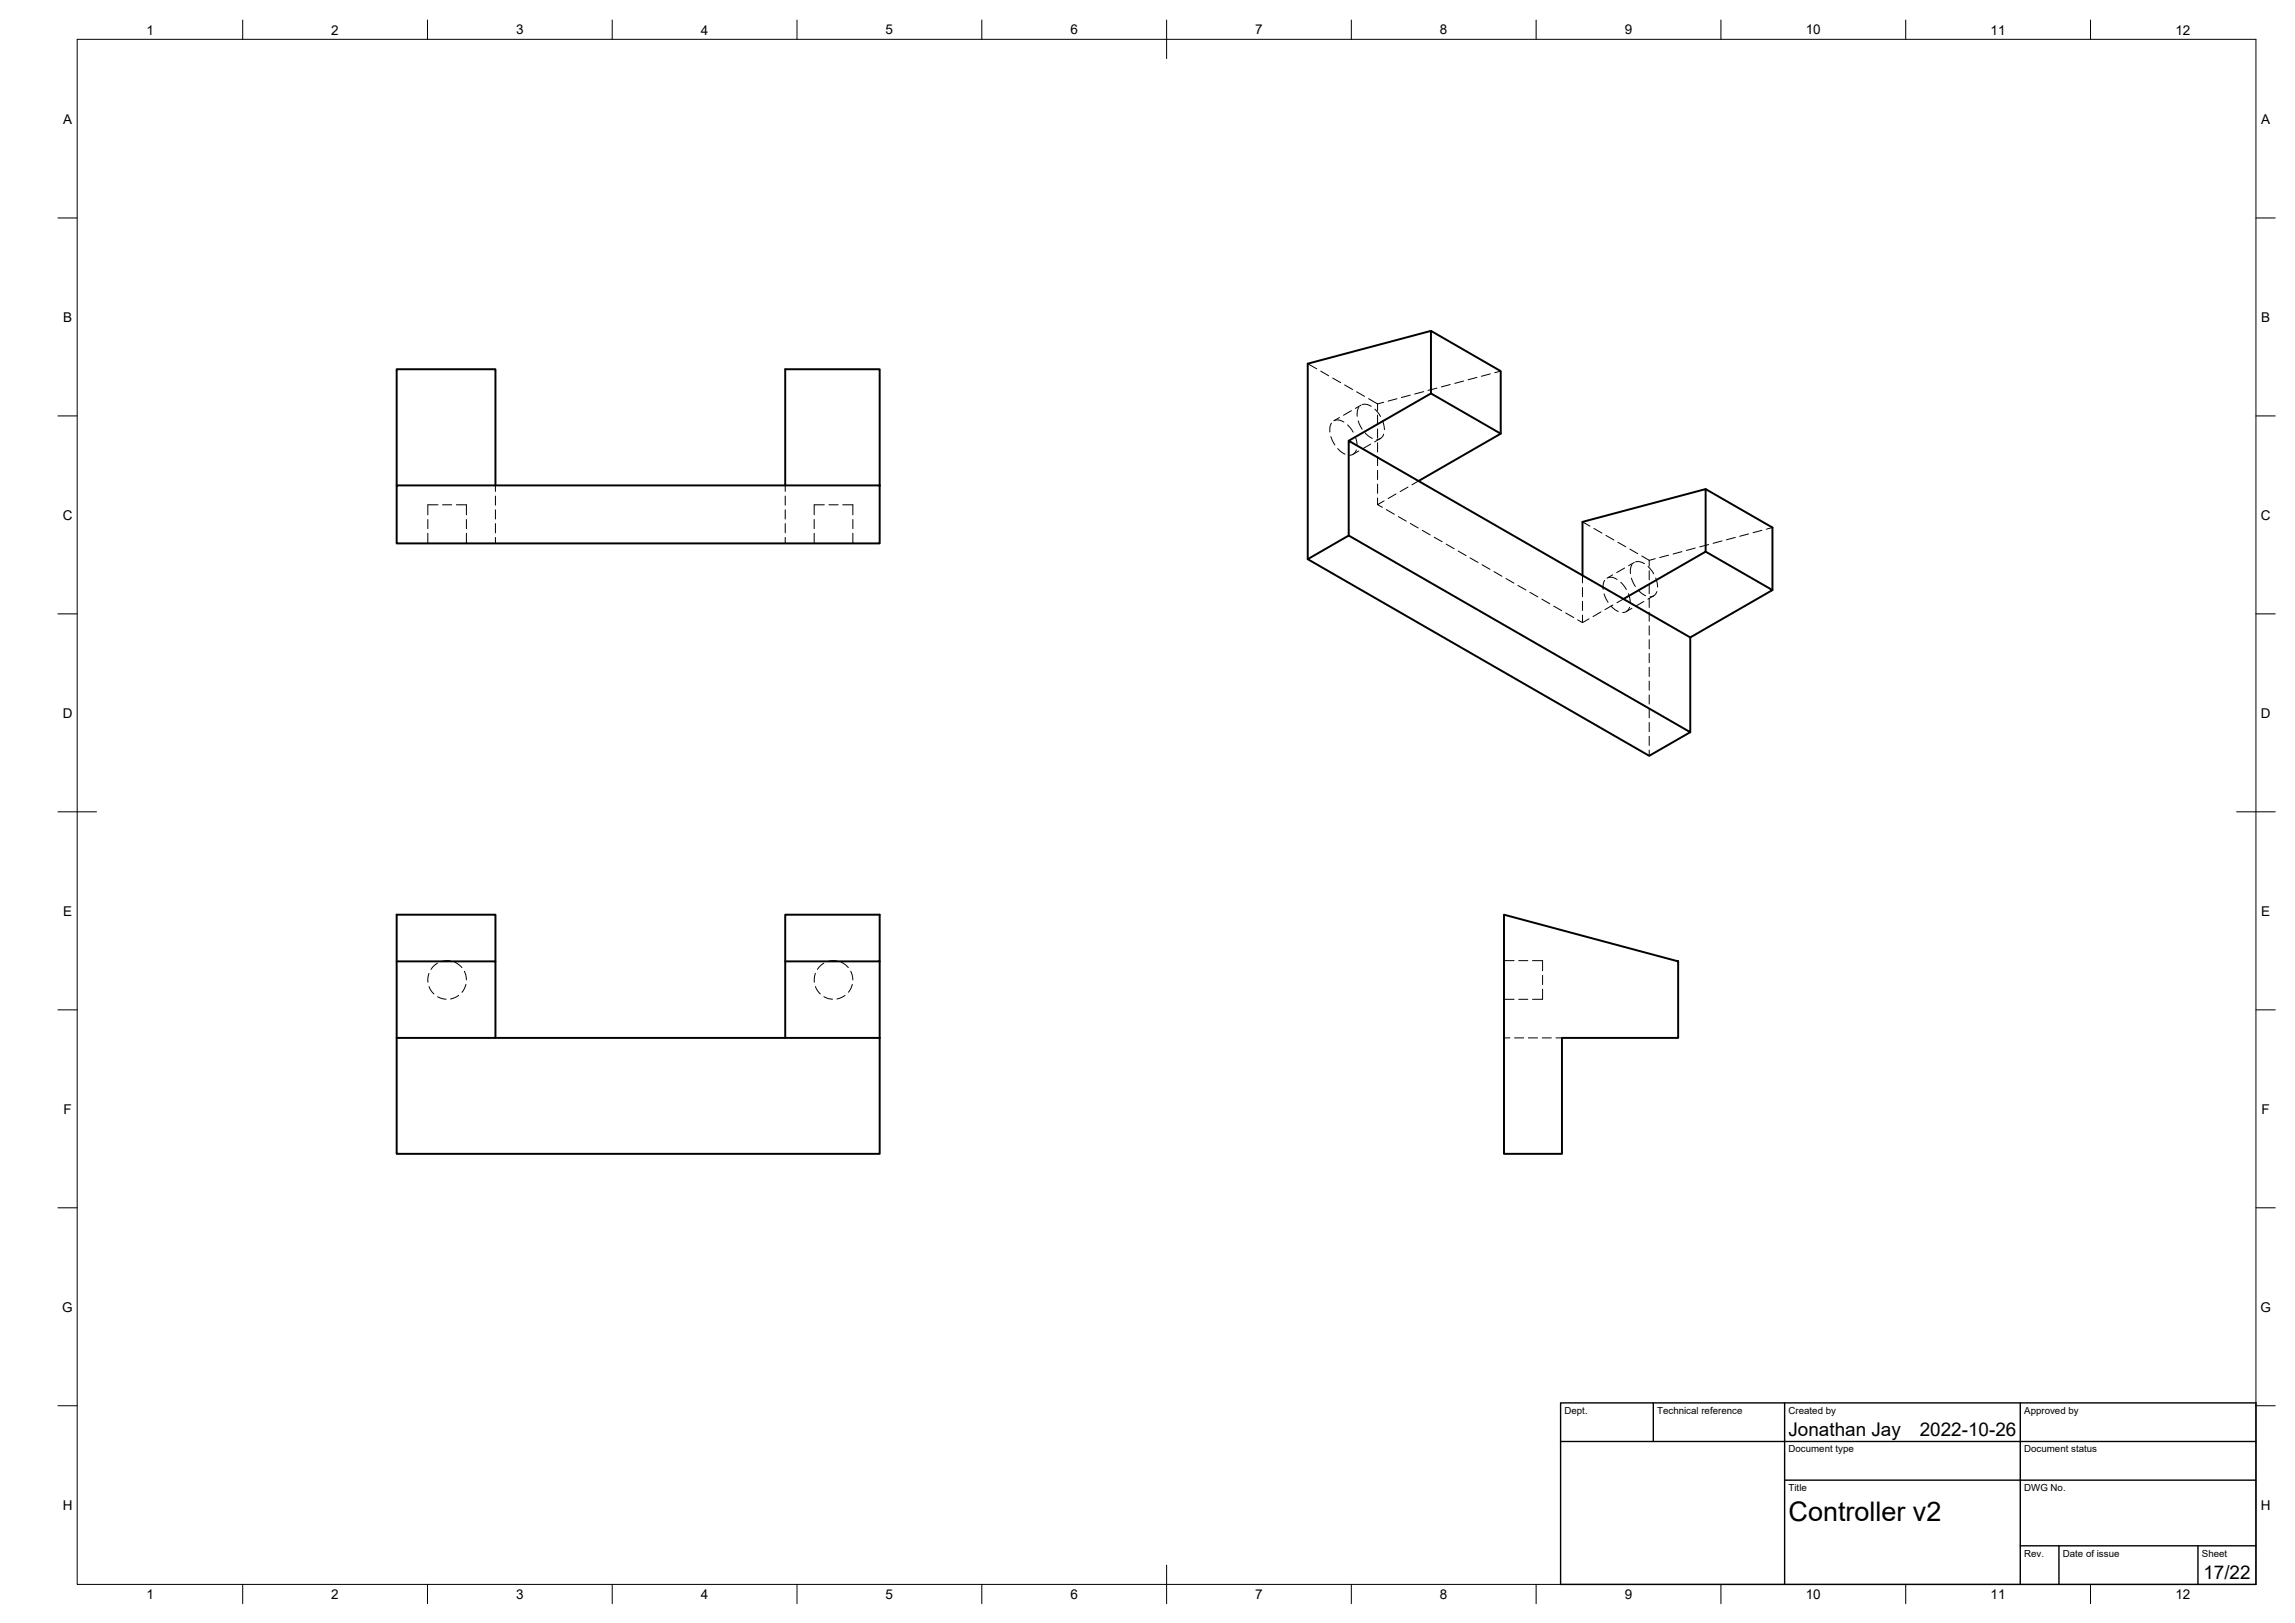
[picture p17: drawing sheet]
<svg xmlns="http://www.w3.org/2000/svg" width="594mm" height="420mm" viewBox="0 0 594 420" stroke-linecap="round" stroke-linejoin="round" font-family="sans-serif">
<defs><g id="words">
<text font-size="7" x="463" y="393.7">Controller v2</text>
<g font-size="4.9">
<text x="463" y="371.7">Jonathan Jay</text>
<text x="497" y="371.7">2022-10-26</text>
<text x="570.4" y="408.8">17/22</text>
</g>
<g font-size="3.5">
<text x="37.9" y="8.9">1</text>
<text x="85.8" y="8.9">2</text>
<text x="133.6" y="8.9">3</text>
<text x="181.4" y="8.9">4</text>
<text x="229.3" y="8.9">5</text>
<text x="277.1" y="8.9">6</text>
<text x="324.9" y="8.9">7</text>
<text x="372.7" y="8.9">8</text>
<text x="420.6" y="8.9">9</text>
<text x="467.4" y="8.9">10</text>
<text x="515.3" y="8.9">11</text>
<text x="563.1" y="8.9">12</text>
<text x="16.3" y="32">A</text>
<text x="585.3" y="32">A</text>
<text x="16.3" y="83.3">B</text>
<text x="585.3" y="83.3">B</text>
<text x="16.2" y="134.6">C</text>
<text x="585.2" y="134.6">C</text>
<text x="16.2" y="185.8">D</text>
<text x="585.2" y="185.8">D</text>
<text x="16.3" y="237">E</text>
<text x="585.3" y="237">E</text>
<text x="16.4" y="288.3">F</text>
<text x="585.4" y="288.3">F</text>
<text x="16.1" y="339.6">G</text>
<text x="585.1" y="339.6">G</text>
<text x="16.2" y="390.8">H</text>
<text x="585.2" y="390.8">H</text>
<text x="37.9" y="413.9">1</text>
<text x="85.8" y="413.9">2</text>
<text x="133.6" y="413.9">3</text>
<text x="181.4" y="413.9">4</text>
<text x="229.3" y="413.9">5</text>
<text x="277.1" y="413.9">6</text>
<text x="324.9" y="413.9">7</text>
<text x="372.7" y="413.9">8</text>
<text x="420.6" y="413.9">9</text>
<text x="467.4" y="413.9">10</text>
<text x="515.3" y="413.9">11</text>
<text x="563.1" y="413.9">12</text>
</g>
<g font-size="2.5">
<text x="405" y="366">Dept.</text>
<text x="429" y="366">Technical reference</text>
<text x="463" y="366">Created by</text>
<text x="524" y="366">Approved by</text>
<text x="463" y="376">Document type</text>
<text x="524" y="376">Document status</text>
<text x="463" y="386">Title</text>
<text x="524" y="386">DWG No.</text>
<text x="524" y="403">Rev.</text>
<text x="534" y="403">Date of issue</text>
<text x="570" y="403">Sheet</text>
</g>
</g></defs>
<!-- layer: Hidden -->
<g fill="none" stroke="#000" stroke-width=".26">
<path d="M338.5 94.1l2.3 1.4M341.9 96.1l2 1.2M345 97.9l2 1.2M348.1 99.7l2 1.1M375.4 99.5l-2.3 .7M378.9 98.6l-2.3 .7M382.3 97.7l-2.3 .6M385.8 96.8l-2.3 .6M388.5 96.1l-1.6 .4M344.5 113l1 2.2M344.7 109.5l-.4 1v1.3M345.6 108.8l.9-.1 1.4 .6"/>
<path d="M346.3 116.1l.7 .7 1.2 .8M346.7 108.1l-1.5 .8M348.8 110l1.5 1.9M349.8 106.3l-2 1.2M350.8 113l.5 2.3M351.1 116.5l-.8 1.1-1 .2M351.2 101.4l2 1.2M351.6 108.9l1 2.2M351.7 105.5l-.3 .9-.1 1.4M351.7 116.8l-1.5 .8M352.3 104.9l-1.4 .8M352.7 104.7h.9l1.3 .5"/>
<path d="M353.4 112.1l1.8 1.4M354.3 103.2l2.3 1.4M354.8 115l-2 1.2M355.9 105.9l1.5 1.9M356.6 104.6v1.7M356.6 107.5v2.4M356.6 111v2.4M356.6 114.6v2.4M356.6 118.2v2.4M357.3 113.5l-1.4 .9M357.9 108.9l.5 2.3M358.2 104.1l-1.6 .5"/>
<path d="M358.2 112.4l-.3 .6-.5 .5-1 .3M361.6 103.2l-2.3 .6M365.1 102.3l-2.3 .6M368.5 101.4l-2.3 .6M372 100.5l-2.3 .6M110.7 134.5v2.4M110.7 138v2.7M113.4 130.7h-2.7v2.6M114.6 130.7h2.3M118.1 130.7h2.6v2.6M120.7 134.5v2.4M120.7 138v2.7"/>
<path d="M128.2 125.7v1.5M128.2 128.4v2.4M128.2 132v2.4M128.2 135.6v2.3M128.2 139.1v1.6M203.3 125.7v1.5M203.3 128.4v2.4M203.3 132v2.4M203.3 135.6v2.3M203.3 139.1v1.6M210.8 134.5v2.4M210.8 138v2.7"/>
<path d="M213.4 130.7h-2.6v2.6M214.6 130.7h2.4M218.1 130.7h2.7v2.6M220.8 134.5v2.4M220.8 138v2.7M356.6 121.8v2.3M356.6 125.3v2.4M356.6 128.9v1.7M358.3 129.7l-1.7 .9 1.2 .7M358.9 131.9l2 1.2M361.4 127.9l-2.1 1.2M362 133.7l2 1.2"/>
<path d="M364.5 126.1l-2.1 1.2M365.1 135.5l2 1.2M367.2 124.5l-1.7 1M368.2 137.3l2 1.2M371.2 139.1l2.1 1.2M409.6 135.1l2 1.1M412.6 136.8l2.1 1.2M415.7 138.6l2.1 1.2M449.2 139.1l-2.3 .6M452.6 138.2l-2.3 .6M456.1 137.3l-2.3 .6M458.8 136.6l-1.6 .4"/>
<path d="M374.4 140.9l2 1.1M377.4 142.6l2.1 1.2M380.5 144.4l2.1 1.2M383.6 146.2l2.1 1.2M386.7 148l2.1 1.2M389.8 149.8l2.1 1.2M392.9 151.6l2.1 1.1M396 153.3l2.1 1.2M399.1 155.1l2.1 1.2M402.2 156.9l2.1 1.2M405.3 158.7l2.1 1.2M409.6 148.9v2"/>
<path d="M409.6 152.1v2.4M409.6 155.7v2.4M409.6 159.2v2M414.4 158.4l-2 1.2M415.2 153.8l1.1 2.1M415.4 150.3l-.4 .9v1.4M416.3 149.5h1l1.3 .5M417 156.9l1.9 1.4M417.4 148.8l-1.4 .9M417.5 156.6l-2 1.2M418.8 140.4l2.1 1.2M419.5 150.7l1.5 1.9"/>
<path d="M420.2 155.1l-1.7 .9M420.5 147l-2 1.2M421.5 153.7l.5 2.3M421.8 157.2l-.8 1.1-.9 .3M421.9 142.2l2 1.1M422.3 149.7l1 2.1M422.4 157.5l-1.4 .8M422.5 146.2l-.4 1v1.3M423.1 145.6l-1.5 .9M423.4 145.5l.9-.1 1.4 .5M424.1 152.8l.7 .7 1.2 .7M425 143.9l1.9 1.2"/>
<path d="M425.5 155.7l-2 1.2M426.6 146.6l1.5 1.9M426.9 145.1v1.4M426.9 147.7v2.4M426.9 151.3v2.4M426.9 154.9v2.4M426.9 158.5v2.3M428.1 154.3l-1.5 .8M428.5 144.6l-1.6 .5M428.6 149.6l.5 2.4M428.9 153.1l-.8 1.1-1 .3M431.9 143.7l-2.3 .6"/>
<path d="M435.4 142.8l-2.3 .6M438.8 141.9l-2.3 .6M442.3 141l-2.3 .6M445.7 140l-2.3 .7M411.3 160.2l-1.7 1-1.2-.7M426.9 162v2.4M426.9 165.6v2.4M426.9 169.2v2.4M426.9 172.7v2.4M426.9 176.3v2.4M426.9 179.9v2.4M426.9 183.5v2.3"/>
<path d="M426.9 187v2.4M426.9 190.6v2.4M426.9 194.2v1.5M111 252l-.3 1.4 .1 .9M111.1 255.4l.4 1 .8 .9M113.2 249.4l-.8 .6-.8 1M113.3 258l1.3 .6 .9 .1M116.6 248.8l-1.3-.1-1 .2M117.7 249.1l1.9 1.4M118.7 257.7l-.9 .6-1.2 .3M120.2 251.4l.4 1 .1 1.3M120.6 254.8l-.5 1.3-.5 .8"/>
<path d="M211.1 252l-.3 1.4v.9M211.1 255.4l.5 1 .7 .9M213.3 249.4l-.9 .6-.8 1M213.3 258l1.4 .6 .8 .1M216.6 248.8l-1.3-.1-1 .2M217.7 249.1l1.2 .7 .7 .7M218.8 257.7l-1 .6-1.2 .3M220.2 251.4l.4 1 .2 1.3M220.6 254.8l-.5 1.3-.5 .8M389.3 248.7h2.6M389.3 258.7h2.6M393.1 248.7h2.4"/>
<path d="M393.1 258.7h2.4M396.7 248.7h2.6v2.6M399.3 252.5v2.4M399.3 256.1v2.6h-2.6M389.3 268.7h1.6M392 268.7h2.4M395.6 268.7h2.4M399.2 268.7h2.4M402.8 268.7h1.5"/>
</g>
<!-- layer: Visible -->
<g fill="none" stroke="#000" stroke-width=".51">
<path d="M370.4 85.7l18.1 10.4v16.2l-18.1-10.4M349.1 114.1l21.3-12.2v-16.2l-31.9 8.4v50.7M388.5 112.3l-21.3 12.2M102.7 125.7h125v15h-125zM102.7 125.7v-30.1h25.5v30.1M203.3 125.7v-30.1h24.4v30.1M367.2 124.5l-18.1-10.4v24.5M367.2 124.5l53 30.6M441.5 126.6l17.3 10v16.2M409.6 148.9v-13.8l31.9-8.5v16.2l-21.3 12.3M420.2 155.1l17.3 9.9v24.5l-88.4-50.9-10.6 6.2 88.4 50.9 10.6-6.2M441.5 142.8l17.3 10-21.3 12.2"/>
<path d="M389.3 236.8l45.1 12.1v19.8h-30.1v30h-15zM102.7 248.9h25.5v19.8h-25.5M128.2 248.9v-12.1h-25.5v61.9h125v-30M203.3 248.9h24.4v-12.1h-24.4v31.9h24.4M227.7 248.9v19.8M128.2 268.7h75.1"/>
</g>
<!-- layer: BORDER -->
<g fill="none" stroke="#000" stroke-width=".26">
<path d="M20 10.2h564v400h-564zM62.8 5.2v5M110.7 5.2v5M158.5 5.2v5M206.3 5.2v5M254.1 5.2v5M302 5.2v10M349.8 5.2v5M397.6 5.2v5M445.5 5.2v5M493.3 5.2v5M541.1 5.2v5"/>
<path d="M15 56.4h5M584 56.4h5M15 107.7h5M584 107.7h5M15 158.9h5M584 158.9h5M15 210.2h10M579 210.2h10M15 261.4h5M584 261.4h5M15 312.7h5M584 312.7h5"/>
<path d="M15 363.9h5M584 363.9h5M62.8 410.2v5M110.7 410.2v5M158.5 410.2v5M206.3 410.2v5M254.1 410.2v5M302 405.2v10M349.8 410.2v5M397.6 410.2v5M445.5 410.2v5M493.3 410.2v5"/>
<path d="M541.1 410.2v5"/>
</g>
<!-- layer: TITLEBLOCK -->
<path d="M404 363.2h180v47h-180zM404 373.2h180M428 363.2v10M462 363.2v47M523 363.2v47M462 383.2h122M523 400.2h61M533 400.2v10M569 400.2v10" fill="none" stroke="#000" stroke-width=".36"/>
<use href="#words"/>
</svg>
